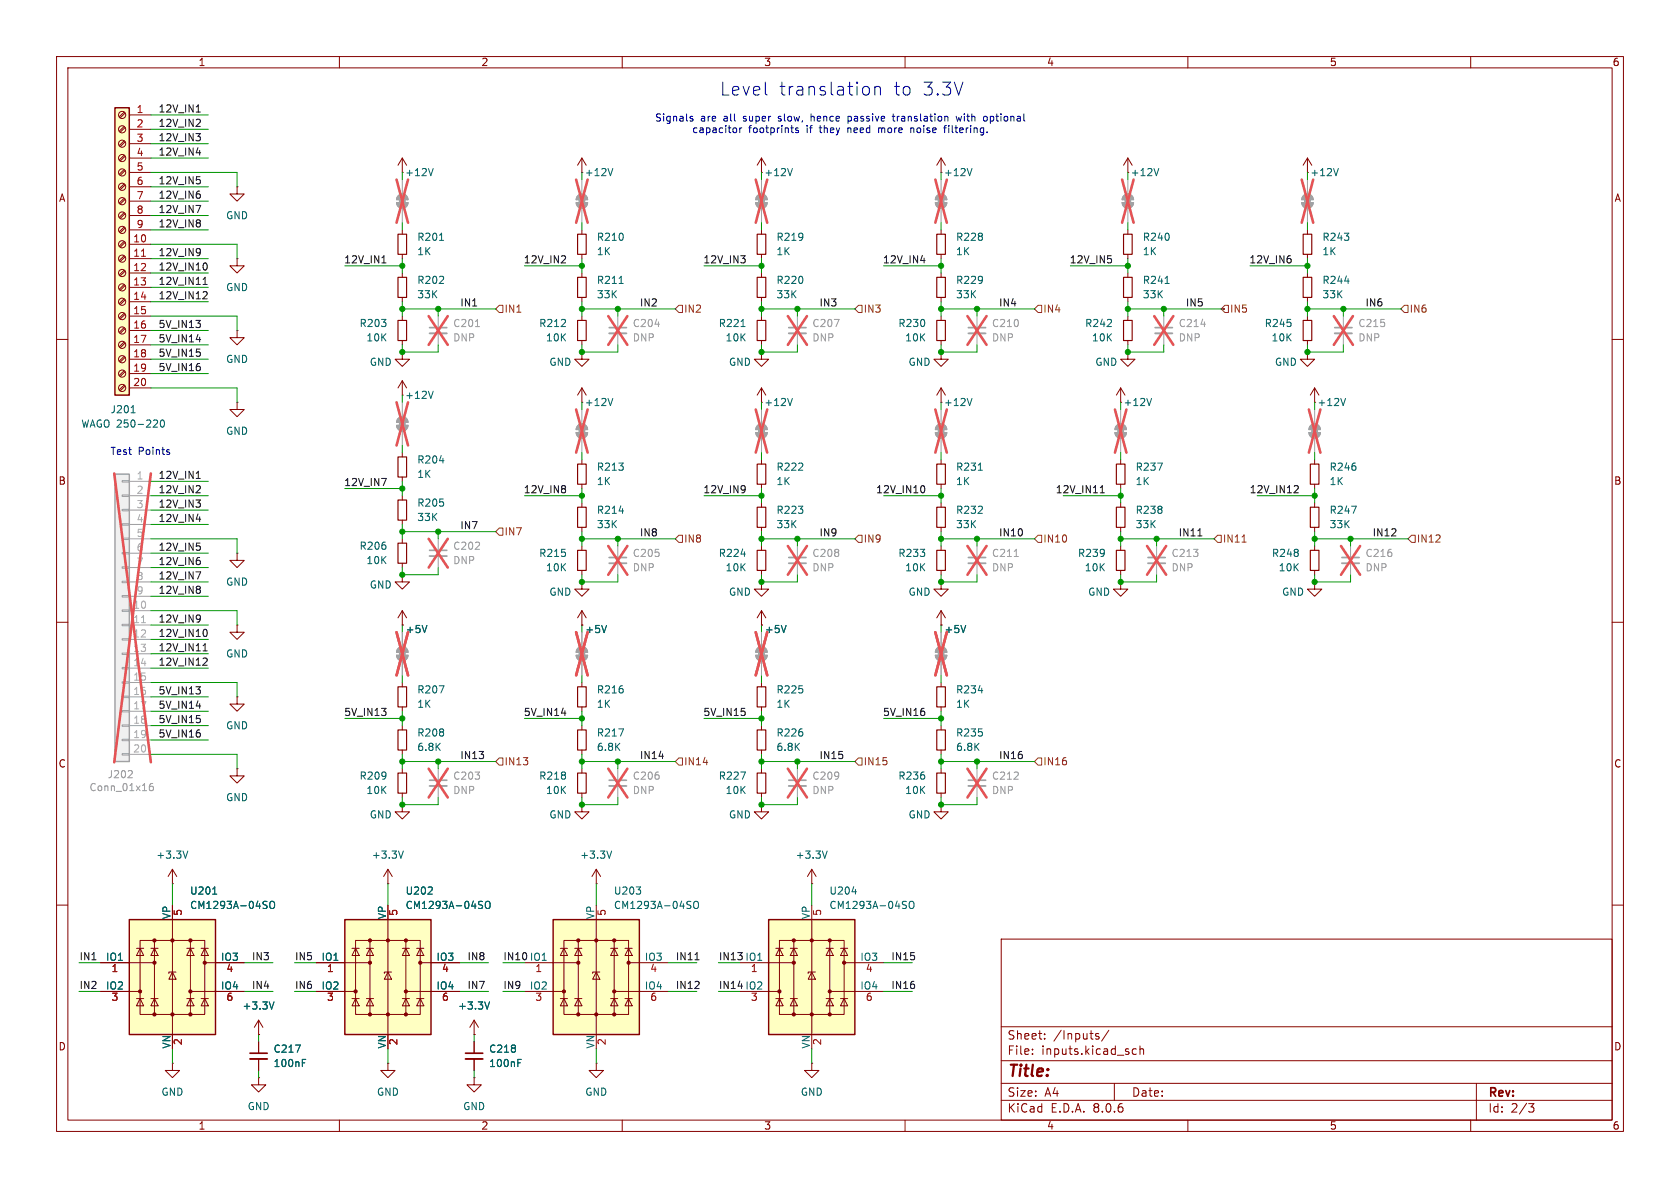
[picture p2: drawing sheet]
<svg xmlns="http://www.w3.org/2000/svg" width="297mm" height="210mm" viewBox="0 0 297 210" stroke-linecap="round" stroke-linejoin="round" font-family="sans-serif">
<defs><g id="words">
<g font-size="3.2" fill="#0000c2">
<text x="127.2" y="17.1">Level</text>
<text x="137.7" y="17.1">translation</text>
<text x="157.9" y="17.1">to</text>
<text x="163" y="17.1">3.3V</text>
</g>
<text font-size="2.8" fill="#840000" x="178" y="190.9">Title:</text>
<g font-size="2.1" fill="#840000">
<text x="178" y="184">Sheet:</text>
<text x="186.2" y="184">/Inputs/</text>
<text x="178" y="186.7">File:</text>
<text x="184.1" y="186.7">inputs.kicad_sch</text>
<text x="178" y="196.9">KiCad</text>
<text x="178" y="194.1">Size:</text>
<text x="184.7" y="194.1">A4</text>
<text x="185.7" y="196.9">E.D.A.</text>
<text x="193.3" y="196.9">8.0.6</text>
<text x="200" y="194.1">Date:</text>
<text x="263" y="194.3">Rev:</text>
<text x="263" y="196.9">Id:</text>
<text x="267.1" y="196.9">2/3</text>
</g>
<g font-size="1.8" fill="#840000">
<text x="35" y="11.9">1</text>
<text x="85" y="11.9">2</text>
<text x="135" y="11.9">3</text>
<text x="185" y="11.9">4</text>
<text x="235" y="11.9">5</text>
<text x="285" y="11.9">6</text>
<text x="10.3" y="35.9">A</text>
<text x="285.3" y="35.9">A</text>
<text x="10.3" y="85.9">B</text>
<text x="285.3" y="85.9">B</text>
<text x="71.6" y="112.1">+5V</text>
<text x="103.4" y="112.1">+5V</text>
<text x="135.1" y="112.1">+5V</text>
<text x="166.9" y="112.1">+5V</text>
<text x="10.3" y="135.9">C</text>
<text x="285.3" y="135.9">C</text>
<text x="10.3" y="185.9">D</text>
<text x="285.3" y="185.9">D</text>
<text x="35" y="199.9">1</text>
<text x="85" y="199.9">2</text>
<text x="135" y="199.9">3</text>
<text x="185" y="199.9">4</text>
<text x="235" y="199.9">5</text>
<text x="285" y="199.9">6</text>
</g>
<g font-size="1.8" fill="#a90000">
<text x="24.1" y="20.1">1</text>
<text x="24.1" y="22.6">2</text>
<text x="24.1" y="25.1">3</text>
<text x="24.1" y="27.7">4</text>
<text x="24.1" y="30.2">5</text>
<text x="24.1" y="32.8">6</text>
<text x="24.1" y="35.3">7</text>
<text x="24.1" y="37.8">8</text>
<text x="24.1" y="40.4">9</text>
<text x="23.5" y="42.9">10</text>
<text x="23.5" y="45.5">11</text>
<text x="23.5" y="48">12</text>
<text x="23.5" y="50.5">13</text>
<text x="23.5" y="53.1">14</text>
<text x="23.5" y="55.6">15</text>
<text x="23.5" y="58.2">16</text>
<text x="23.5" y="60.7">17</text>
<text x="23.5" y="63.2">18</text>
<text x="23.5" y="65.8">19</text>
<text x="23.5" y="68.3">20</text>
<text x="32.5" y="162" transform="rotate(-90 32.5 162)">5</text>
<text x="70.6" y="162" transform="rotate(-90 70.6 162)">5</text>
<text x="107.4" y="162" transform="rotate(-90 107.4 162)">5</text>
<text x="145.5" y="162" transform="rotate(-90 145.5 162)">5</text>
<text x="19.6" y="172.2">1</text>
<text x="39.9" y="172.2">4</text>
<text x="57.7" y="172.2">1</text>
<text x="78" y="172.2">4</text>
<text x="94.5" y="172.2">1</text>
<text x="114.9" y="172.2">4</text>
<text x="132.6" y="172.2">1</text>
<text x="153" y="172.2">4</text>
<text x="19.6" y="177.2">3</text>
<text x="39.9" y="177.2">6</text>
<text x="57.7" y="177.2">3</text>
<text x="78" y="177.2">6</text>
<text x="94.5" y="177.2">3</text>
<text x="114.9" y="177.2">6</text>
<text x="132.6" y="177.2">3</text>
<text x="153" y="177.2">6</text>
<text x="32.5" y="184.9" transform="rotate(-90 32.5 184.9)">2</text>
<text x="70.6" y="184.9" transform="rotate(-90 70.6 184.9)">2</text>
<text x="107.4" y="184.9" transform="rotate(-90 107.4 184.9)">2</text>
<text x="145.5" y="184.9" transform="rotate(-90 145.5 184.9)">2</text>
</g>
<g font-size="1.8" fill="#0f0f0f">
<text x="27.9" y="20">12V_IN1</text>
<text x="27.9" y="22.5">12V_IN2</text>
<text x="27.9" y="27.6">12V_IN4</text>
<text x="27.9" y="25.1">12V_IN3</text>
<text x="27.9" y="35.2">12V_IN6</text>
<text x="27.9" y="32.7">12V_IN5</text>
<text x="27.9" y="40.3">12V_IN8</text>
<text x="27.9" y="37.8">12V_IN7</text>
<text x="27.9" y="47.9">12V_IN10</text>
<text x="27.9" y="45.4">12V_IN9</text>
<text x="60.8" y="46.6">12V_IN1</text>
<text x="92.5" y="46.6">12V_IN2</text>
<text x="124.3" y="46.6">12V_IN3</text>
<text x="156" y="46.6">12V_IN4</text>
<text x="189" y="46.6">12V_IN5</text>
<text x="220.8" y="46.6">12V_IN6</text>
<text x="27.9" y="50.5">12V_IN11</text>
<text x="27.9" y="53">12V_IN12</text>
<text x="27.9" y="58.1">5V_IN13</text>
<text x="81.3" y="54.3">IN1</text>
<text x="113" y="54.3">IN2</text>
<text x="144.8" y="54.3">IN3</text>
<text x="176.5" y="54.3">IN4</text>
<text x="209.5" y="54.3">IN5</text>
<text x="241.3" y="54.3">IN6</text>
<text x="27.9" y="60.6">5V_IN14</text>
<text x="27.9" y="65.7">5V_IN16</text>
<text x="27.9" y="63.2">5V_IN15</text>
<text x="27.9" y="89.8">12V_IN3</text>
<text x="27.9" y="84.7">12V_IN1</text>
<text x="27.9" y="87.3">12V_IN2</text>
<text x="60.8" y="86">12V_IN7</text>
<text x="92.5" y="87.3">12V_IN8</text>
<text x="124.3" y="87.3">12V_IN9</text>
<text x="154.8" y="87.3">12V_IN10</text>
<text x="186.5" y="87.3">12V_IN11</text>
<text x="220.8" y="87.3">12V_IN12</text>
<text x="27.9" y="92.4">12V_IN4</text>
<text x="81.3" y="93.6">IN7</text>
<text x="113" y="94.9">IN8</text>
<text x="144.8" y="94.9">IN9</text>
<text x="176.5" y="94.9">IN10</text>
<text x="208.3" y="94.9">IN11</text>
<text x="242.6" y="94.9">IN12</text>
<text x="27.9" y="97.4">12V_IN5</text>
<text x="27.9" y="100">12V_IN6</text>
<text x="27.9" y="105.1">12V_IN8</text>
<text x="27.9" y="102.5">12V_IN7</text>
<text x="27.9" y="110.1">12V_IN9</text>
<text x="27.9" y="112.7">12V_IN10</text>
<text x="27.9" y="117.8">12V_IN12</text>
<text x="27.9" y="115.2">12V_IN11</text>
<text x="27.9" y="125.4">5V_IN14</text>
<text x="27.9" y="122.8">5V_IN13</text>
<text x="27.9" y="130.5">5V_IN16</text>
<text x="27.9" y="127.9">5V_IN15</text>
<text x="60.8" y="126.7">5V_IN13</text>
<text x="92.5" y="126.7">5V_IN14</text>
<text x="124.3" y="126.7">5V_IN15</text>
<text x="156" y="126.7">5V_IN16</text>
<text x="81.3" y="134.3">IN13</text>
<text x="113" y="134.3">IN14</text>
<text x="144.8" y="134.3">IN15</text>
<text x="176.5" y="134.3">IN16</text>
<text x="14" y="169.8">IN1</text>
<text x="44.4" y="169.8">IN3</text>
<text x="52.1" y="169.8">IN5</text>
<text x="82.5" y="169.8">IN8</text>
<text x="88.9" y="169.8">IN10 IO1</text>
<text x="119.4" y="169.8">IN11</text>
<text x="127" y="169.8">IN13 IO1</text>
<text x="157.5" y="169.8">IN15</text>
<text x="14" y="174.9">IN2</text>
<text x="44.4" y="174.9">IN4</text>
<text x="52.1" y="174.9">IN6</text>
<text x="82.5" y="174.9">IN7</text>
<text x="88.9" y="174.9">IN9</text>
<text x="119.4" y="174.9">IN12</text>
<text x="127" y="174.9">IN14 IO2</text>
<text x="157.5" y="174.9">IN16</text>
</g>
<g font-size="1.8" fill="#0000c2">
<text x="115.7" y="21.7">Signals</text>
<text x="122.3" y="23.7">capacitor</text>
<text x="123.8" y="21.7">are</text>
<text x="128" y="21.7">all</text>
<text x="131.7" y="21.7">super</text>
<text x="132.3" y="23.7">footprints</text>
<text x="138.1" y="21.7">slow,</text>
<text x="142.7" y="23.7">if</text>
<text x="144" y="21.7">hence</text>
<text x="145.2" y="23.7">they</text>
<text x="150.3" y="23.7">need</text>
<text x="150.7" y="21.7">passive</text>
<text x="155.9" y="23.7">more</text>
<text x="158.9" y="21.7">translation</text>
<text x="161.8" y="23.7">noise</text>
<text x="168" y="23.7">filtering.</text>
<text x="170.4" y="21.7">with</text>
<text x="175.4" y="21.7">optional</text>
<text x="19.4" y="80.6">Test</text>
<text x="24.4" y="80.6">Points</text>
</g>
<g font-size="1.8" fill="#009600">
<text x="71.5" y="31.3">+12V</text>
<text x="103.3" y="31.3">+12V</text>
<text x="135" y="31.3">+12V</text>
<text x="166.8" y="31.3">+12V</text>
<text x="199.8" y="31.3">+12V</text>
<text x="231.5" y="31.3">+12V</text>
<text x="71.5" y="70.7">+12V</text>
<text x="103.3" y="72">+12V</text>
<text x="135" y="72">+12V</text>
<text x="166.8" y="72">+12V</text>
<text x="198.5" y="72">+12V</text>
<text x="232.8" y="72">+12V</text>
</g>
<g font-size="1.8" fill="#006464">
<text x="39.9" y="39">GND</text>
<text x="73.7" y="42.8">R201</text>
<text x="73.7" y="45.3">1K</text>
<text x="105.4" y="42.8">R210</text>
<text x="105.4" y="45.3">1K</text>
<text x="137.2" y="42.8">R219</text>
<text x="137.2" y="45.3">1K</text>
<text x="168.9" y="42.8">R228</text>
<text x="168.9" y="45.3">1K</text>
<text x="201.9" y="42.8">R240</text>
<text x="201.9" y="45.3">1K</text>
<text x="233.7" y="42.8">R243</text>
<text x="233.7" y="45.3">1K</text>
<text x="39.9" y="51.7">GND</text>
<text x="73.7" y="50.4">R202</text>
<text x="73.7" y="52.9">33K</text>
<text x="105.4" y="50.4">R211</text>
<text x="105.4" y="52.9">33K</text>
<text x="137.2" y="50.4">R220</text>
<text x="137.2" y="52.9">33K</text>
<text x="168.9" y="50.4">R229</text>
<text x="168.9" y="52.9">33K</text>
<text x="201.9" y="50.4">R241</text>
<text x="201.9" y="52.9">33K</text>
<text x="233.7" y="50.4">R244</text>
<text x="233.7" y="52.9">33K</text>
<text x="63.5" y="58">R203</text>
<text x="95.2" y="58">R212</text>
<text x="127" y="58">R221</text>
<text x="158.7" y="58">R230</text>
<text x="191.7" y="58">R242</text>
<text x="223.5" y="58">R245</text>
<text x="39.9" y="64.4">GND</text>
<text x="64.7" y="60.6">10K</text>
<text x="65.3" y="64.9">GND</text>
<text x="96.4" y="60.6">10K</text>
<text x="97" y="64.9">GND</text>
<text x="128.2" y="60.6">10K</text>
<text x="128.8" y="64.9">GND</text>
<text x="159.9" y="60.6">10K</text>
<text x="160.5" y="64.9">GND</text>
<text x="192.9" y="60.6">10K</text>
<text x="193.5" y="64.9">GND</text>
<text x="224.7" y="60.6">10K</text>
<text x="225.3" y="64.9">GND</text>
<text x="14.3" y="75.8">WAGO 250-220</text>
<text x="19.4" y="73.3">J201</text>
<text x="39.9" y="77.1">GND</text>
<text x="73.7" y="82.1">R204</text>
<text x="105.4" y="83.4">R213</text>
<text x="137.2" y="83.4">R222</text>
<text x="168.9" y="83.4">R231</text>
<text x="200.7" y="83.4">R237</text>
<text x="235" y="83.4">R246</text>
<text x="73.7" y="84.7">1K</text>
<text x="73.7" y="89.8">R205</text>
<text x="105.4" y="86">1K</text>
<text x="137.2" y="86">1K</text>
<text x="168.9" y="86">1K</text>
<text x="200.7" y="86">1K</text>
<text x="235" y="86">1K</text>
<text x="73.7" y="92.3">33K</text>
<text x="105.4" y="91">R214</text>
<text x="105.4" y="93.6">33K</text>
<text x="137.2" y="91">R223</text>
<text x="137.2" y="93.6">33K</text>
<text x="168.9" y="91">R232</text>
<text x="168.9" y="93.6">33K</text>
<text x="200.7" y="91">R238</text>
<text x="200.7" y="93.6">33K</text>
<text x="235" y="91">R247</text>
<text x="235" y="93.6">33K</text>
<text x="63.5" y="97.4">R206</text>
<text x="64.7" y="99.9">10K</text>
<text x="95.2" y="98.7">R215</text>
<text x="96.4" y="101.2">10K</text>
<text x="127" y="98.7">R224</text>
<text x="128.2" y="101.2">10K</text>
<text x="158.7" y="98.7">R233</text>
<text x="159.9" y="101.2">10K</text>
<text x="190.5" y="98.7">R239</text>
<text x="191.7" y="101.2">10K</text>
<text x="224.8" y="98.7">R248</text>
<text x="226" y="101.2">10K</text>
<text x="39.9" y="103.7">GND</text>
<text x="65.3" y="104.2">GND</text>
<text x="97" y="105.5">GND</text>
<text x="128.8" y="105.5">GND</text>
<text x="160.5" y="105.5">GND</text>
<text x="192.3" y="105.5">GND</text>
<text x="226.6" y="105.5">GND</text>
<text x="39.9" y="116.4">GND</text>
<text x="73.7" y="122.8">R207</text>
<text x="73.7" y="125.3">1K</text>
<text x="105.4" y="122.8">R216</text>
<text x="105.4" y="125.3">1K</text>
<text x="137.2" y="122.8">R225</text>
<text x="137.2" y="125.3">1K</text>
<text x="168.9" y="122.8">R234</text>
<text x="168.9" y="125.3">1K</text>
<text x="39.9" y="129.1">GND</text>
<text x="73.7" y="130.4">R208</text>
<text x="105.4" y="130.4">R217</text>
<text x="137.2" y="130.4">R226</text>
<text x="168.9" y="130.4">R235</text>
<text x="73.7" y="132.9">6.8K</text>
<text x="105.4" y="132.9">6.8K</text>
<text x="137.2" y="132.9">6.8K</text>
<text x="168.9" y="132.9">6.8K</text>
<text x="39.9" y="141.8">GND</text>
<text x="63.5" y="138">R209</text>
<text x="64.7" y="140.6">10K</text>
<text x="95.2" y="138">R218</text>
<text x="96.4" y="140.6">10K</text>
<text x="127" y="138">R227</text>
<text x="128.2" y="140.6">10K</text>
<text x="158.7" y="138">R236</text>
<text x="159.9" y="140.6">10K</text>
<text x="65.3" y="144.9">GND</text>
<text x="97" y="144.9">GND</text>
<text x="128.8" y="144.9">GND</text>
<text x="160.5" y="144.9">GND</text>
<text x="27.5" y="152">+3.3V</text>
<text x="65.6" y="152">+3.3V</text>
<text x="102.5" y="152">+3.3V</text>
<text x="140.6" y="152">+3.3V</text>
<text x="33.5" y="158.3">U201</text>
<text x="33.5" y="160.9">CM1293A-04SO</text>
<text x="71.6" y="158.3">U202</text>
<text x="71.6" y="160.9">CM1293A-04SO</text>
<text x="108.4" y="158.3">U203</text>
<text x="108.4" y="160.9">CM1293A-04SO</text>
<text x="146.5" y="158.3">U204</text>
<text x="146.5" y="160.9">CM1293A-04SO</text>
<text x="30.2" y="162.6" transform="rotate(-90 30.2 162.6)">VP</text>
<text x="68.3" y="162.6" transform="rotate(-90 68.3 162.6)">VP</text>
<text x="105.2" y="162.6" transform="rotate(-90 105.2 162.6)">VP</text>
<text x="143.3" y="162.6" transform="rotate(-90 143.3 162.6)">VP</text>
<text x="18.6" y="169.9">IO1</text>
<text x="39" y="169.9">IO3</text>
<text x="56.7" y="169.9">IO1</text>
<text x="77.1" y="169.9">IO3</text>
<text x="113.9" y="169.9">IO3</text>
<text x="152" y="169.9">IO3</text>
<text x="18.6" y="175">IO2</text>
<text x="39" y="175">IO4</text>
<text x="42.8" y="178.7">+3.3V</text>
<text x="56.7" y="175">IO2</text>
<text x="77.1" y="175">IO4</text>
<text x="80.9" y="178.7">+3.3V</text>
<text x="93.6" y="175">IO2</text>
<text x="113.9" y="175">IO4</text>
<text x="152" y="175">IO4</text>
<text x="30.2" y="185.5" transform="rotate(-90 30.2 185.5)">VN</text>
<text x="68.3" y="185.5" transform="rotate(-90 68.3 185.5)">VN</text>
<text x="105.2" y="185.5" transform="rotate(-90 105.2 185.5)">VN</text>
<text x="143.3" y="185.5" transform="rotate(-90 143.3 185.5)">VN</text>
<text x="48.3" y="186.3">C217</text>
<text x="48.3" y="188.8">100nF</text>
<text x="86.4" y="186.3">C218</text>
<text x="86.4" y="188.8">100nF</text>
<text x="28.4" y="193.9">GND</text>
<text x="43.7" y="196.4">GND</text>
<text x="66.5" y="193.9">GND</text>
<text x="81.8" y="196.4">GND</text>
<text x="103.4" y="193.9">GND</text>
<text x="141.5" y="193.9">GND</text>
</g>
<g font-size="1.8" fill="#989898">
<text x="80" y="58">C201</text>
<text x="111.8" y="58">C204</text>
<text x="143.5" y="58">C207</text>
<text x="175.3" y="58">C210</text>
<text x="208.3" y="58">C214</text>
<text x="240" y="58">C215</text>
<text x="80" y="60.6">DNP</text>
<text x="111.8" y="60.6">DNP</text>
<text x="143.5" y="60.6">DNP</text>
<text x="175.3" y="60.6">DNP</text>
<text x="208.3" y="60.6">DNP</text>
<text x="240" y="60.6">DNP</text>
<text x="80" y="97.4">C202</text>
<text x="80" y="99.9">DNP</text>
<text x="111.8" y="98.7">C205</text>
<text x="111.8" y="101.2">DNP</text>
<text x="143.5" y="98.7">C208</text>
<text x="143.5" y="101.2">DNP</text>
<text x="175.3" y="98.7">C211</text>
<text x="175.3" y="101.2">DNP</text>
<text x="207" y="98.7">C213</text>
<text x="207" y="101.2">DNP</text>
<text x="241.3" y="98.7">C216</text>
<text x="241.3" y="101.2">DNP</text>
<text x="18.9" y="137.8">J202</text>
<text x="15.7" y="140.1">Conn_01x16</text>
<text x="80" y="138">C203</text>
<text x="80" y="140.6">DNP</text>
<text x="111.8" y="138">C206</text>
<text x="111.8" y="140.6">DNP</text>
<text x="143.5" y="138">C209</text>
<text x="143.5" y="140.6">DNP</text>
<text x="175.3" y="138">C212</text>
<text x="175.3" y="140.6">DNP</text>
</g>
<g font-size="1.8" fill="#725600">
<text x="89.1" y="55.5">IN1</text>
<text x="120.8" y="55.5">IN2</text>
<text x="152.6" y="55.5">IN3</text>
<text x="184.3" y="55.5">IN4</text>
<text x="217.4" y="55.5">IN5</text>
<text x="249.1" y="55.5">IN6</text>
<text x="89.1" y="94.8">IN7</text>
<text x="120.8" y="96.1">IN8</text>
<text x="152.6" y="96.1">IN9</text>
<text x="184.3" y="96.1">IN10</text>
<text x="216.1" y="96.1">IN11</text>
<text x="250.4" y="96.1">IN12</text>
<text x="89.1" y="135.5">IN13</text>
<text x="120.8" y="135.5">IN14</text>
<text x="152.6" y="135.5">IN15</text>
<text x="184.3" y="135.5">IN16</text>
</g>
<g font-size="1.8" fill="#aaa">
<text x="24.1" y="84.8">1</text>
<text x="24.1" y="87.4">2</text>
<text x="24.1" y="89.9">3</text>
<text x="24.1" y="92.5">4</text>
<text x="24.1" y="95">5</text>
<text x="24.1" y="97.5">6</text>
<text x="24.1" y="100.1">7</text>
<text x="23.5" y="107.7">10</text>
<text x="24.1" y="102.6">8</text>
<text x="24.1" y="105.2">9</text>
<text x="23.5" y="110.2">11</text>
<text x="23.5" y="112.8">12</text>
<text x="23.5" y="115.3">13</text>
<text x="23.5" y="117.9">14</text>
<text x="23.5" y="120.4">15</text>
<text x="23.5" y="122.9">16</text>
<text x="23.5" y="125.5">17</text>
<text x="23.5" y="128">18</text>
<text x="23.5" y="130.6">19</text>
<text x="23.5" y="133.1">20</text>
</g>
</g></defs>
<g fill="none" stroke="#840000" stroke-width=".18">
<path d="M10 10h277v190h-277zM12 12h273v186h-273zM60 10v2M110 10v2M160 10v2M210 10v2M260 10v2M166.4 27.9v2.6M166.4 27.9l-.8 1.3M166.4 27.9l.7 1.3M199.4 27.9v2.6M199.4 27.9l-.8 1.3"/>
<path d="M199.4 27.9l.8 1.3M231.1 27.9v2.6M231.1 27.9l-.7 1.3M231.1 27.9l.8 1.3M10 60h2M166.4 40.6v.8M166.4 45v.7M166.4 55.9v.7M199.4 40.6v.8M199.4 45v.7M199.4 48.3v.7M199.4 52.6v.7"/>
<path d="M199.4 55.9v.7M231.1 40.6v.8M231.1 45v.7M231.1 48.3v.7M231.1 52.6v.7M231.1 55.9v.7M285 60h2M166.4 60.2v.8M199.4 62.2v1.3h1.3l-1.3 1.3-1.3-1.3h1.3M199.4 62.2h.1M199.4 60.2v.8M231.1 62.2v1.3h1.3l-1.3 1.3-1.2-1.3h1.2"/>
<path d="M231.1 62.2h.1M231.1 60.2v.8M232.4 68.6v2.5M232.4 68.6l-.8 1.3M232.4 68.6l.8 1.3M232.4 81.3v.7M232.4 85.6v.8M232.4 88.9v.8M232.4 93.2v.8M232.4 96.5v.8M10 110h2M166.4 108v2.5"/>
<path d="M166.4 108l-.8 1.2M166.4 108l.7 1.2M232.4 102.9v1.2h1.3l-1.3 1.3-1.3-1.3h1.3M232.4 102.9h.1M232.4 100.8v.8M285 110h2M71.1 135.9v.8M166.4 120.7v.7M166.4 125v.7M166.4 128.3v.7M166.4 132.6v.8M166.4 135.9v.8"/>
<path d="M10 160h2M71.1 140.2v.8M102.9 142.2v1.3h1.2l-1.2 1.3-1.3-1.3h1.3M102.9 142.2h.1M166.4 140.2v.8M285 160h2M177 166h108v32h-108zM60 198v2M110 198v2M160 198v2M177 194.5h108M177 191.5h108"/>
<path d="M177 187.5h108M177 181.5h108M182.5 186.3v.1M182.5 185.5v.1M184.7 183.6v.1M184.7 182.8v.1M193.7 183.1l.5 .2 .1 .1-.1 .2-.4 .1M193.7 182.8h.5M196 182.1l-1.3 2M197 191.5v3M200.9 185.5l-.4-.1-.3 .3v.4l.1 .2h.6M201.5 185.5l.2-.1 .4 .1 .1 .9"/>
<path d="M201.5 184.9v1.5M210 198v2M260 198v2M261 191.5v6.5M270.2 195.1h1l-.5 .6 .4 .1 .1 .5-.3 .3h-.4"/>
</g>
<g fill="none" stroke="#840000" stroke-width=".2">
<path d="M165.6 56.6h1.5v3.6h-1.5zM165.6 41.4h1.5v3.6h-1.5zM198.6 56.6h1.6v3.6h-1.6zM198.6 41.4h1.6v3.6h-1.6zM198.6 49h1.6v3.6h-1.6zM230.4 49h1.5v3.6h-1.5zM230.4 56.6h1.5v3.6h-1.5zM230.4 41.4h1.5v3.6h-1.5zM231.6 89.7h1.6v3.5h-1.6zM231.6 82h1.6v3.6h-1.6zM231.6 97.3h1.6v3.5h-1.6zM70.4 136.7h1.5v3.5h-1.5z"/>
<path d="M165.6 136.7h1.5v3.5h-1.5zM165.6 129h1.5v3.6h-1.5zM165.6 121.4h1.5v3.6h-1.5z"/>
</g>
<path d="M171.8 29.8l-.4 1.3M204.9 29.8l-.5 1.3M236.6 29.8l-.4 1.3M206 50.1h.7M237.7 49.7h.8M237.9 70.4l-.4 1.3M238.9 89.5h.9l-.6 1.2M170.7 110.6l-.4 1.2M173 122.1h.7" fill="none" stroke="#006464" stroke-width=".18"/>
<path d="M139.4 58.9h3.1M171.2 58.9h3M204.2 58.9h3.1M236 58.9h3M202.9 99.6h3.1M237.2 99.6h3.1M139.4 138.9h3.1M171.2 138.9h3" fill="none" stroke="#a1a1a1" stroke-width=".33"/>
<path d="M139.4 57.9h3.1M171.2 57.9h3M204.2 57.9h3.1M236 57.9h3M202.9 98.6h3.1M237.2 98.6h3.1M139.4 137.9h3.1M171.2 137.9h3" fill="none" stroke="#a1a1a1" stroke-width=".3"/>
<g fill="none" stroke="#a1a1a1" stroke-width=".18">
<path d="M165.4 35.8h2a1.02 1.02 0 0 1-1 1 1.02 1.02 0 0 1-1-1zM165.6 34.6a1.02 1.02 0 0 1 1.2-.2 1.02 1.02 0 0 1 .6 .9h-2zM166.4 31.8v2.5M166.4 36.8v2.6M198.4 35.8h2a1.02 1.02 0 0 1-1 1 1.02 1.02 0 0 1-1-1zM198.7 34.6a1.02 1.02 0 0 1 1.1-.2 1.02 1.02 0 0 1 .6 .9h-2zM199.4 31.8v2.5M199.4 36.8v2.6M230.1 35.8h2.1a1.02 1.02 0 0 1-1.1 1 1.02 1.02 0 0 1-1-1zM230.4 34.6a1.02 1.02 0 0 1 1.1-.2 1.02 1.02 0 0 1 .7 .9h-2.1zM231.1 31.8v2.5M231.1 36.8v2.6"/>
<path d="M141 55.9v2M141 58.9v2.1M172.7 55.9v2M172.7 58.9v2.1M205.7 55.9v2M205.7 58.9v2.1M237.5 55.9v2M237.5 58.9v2.1M231.4 76.5h2a1.02 1.02 0 0 1-1 1 1.02 1.02 0 0 1-1-1zM231.7 75.2a1.02 1.02 0 0 1 1.1-.2 1.02 1.02 0 0 1 .6 .9h-2zM232.4 72.4v2.5M232.4 77.5v2.5"/>
<path d="M204.5 96.5v2.1M204.5 99.6v2M238.8 96.5v2.1M238.8 99.6v2M165.4 115.8h2a1.02 1.02 0 0 1-1 1 1.02 1.02 0 0 1-1-1zM165.6 114.6a1.02 1.02 0 0 1 1.2-.2 1.02 1.02 0 0 1 .6 .9h-2zM166.4 111.8v2.5M166.4 116.8v2.6M141 135.9v2M141 138.9v2.1M172.7 135.9v2M172.7 138.9v2.1"/>
</g>
<path d="M147.5 56.5h.8l-.5 1.2M212.3 57.3h.8" fill="none" stroke="#989898" stroke-width=".18"/>
<g fill="none" stroke="#e65255" stroke-width=".46">
<path d="M165.4 31.8l2 7.6M167.4 31.8l-2 7.6M198.4 31.8l2 7.6M200.4 31.8l-2 7.6M230.1 31.8l2.1 7.6M232.2 31.8l-2.1 7.6M139.3 55.9l3.4 5.1M142.7 55.9l-3.4 5.1M171 55.9l3.4 5.1M174.4 55.9l-3.4 5.1M204.1 55.9l3.3 5.1M207.4 55.9l-3.3 5.1"/>
<path d="M235.8 55.9l3.4 5.1M239.2 55.9l-3.4 5.1M231.4 72.4l2 7.6M233.4 72.4l-2 7.6M202.8 96.5l3.4 5.1M206.2 96.5l-3.4 5.1M237.1 96.5l3.3 5.1M240.4 96.5l-3.3 5.1M165.4 111.8l2 7.6M167.4 111.8l-2 7.6M139.3 135.9l3.4 5.1M142.7 135.9l-3.4 5.1"/>
<path d="M171 135.9l3.4 5.1M174.4 135.9l-3.4 5.1"/>
</g>
<g fill="#a1a1a1" stroke="#a1a1a1" stroke-width=".18">
<path d="M230.6 35.1h1v1h-1z"/>
<path d="M230.1 35.8h2.1a1.02 1.02 0 0 1-1.1 1 1.02 1.02 0 0 1-1-1z"/>
<path d="M230.4 34.6a1.02 1.02 0 0 1 1.1-.2 1.02 1.02 0 0 1 .7 .9h-2.1z"/>
<path d="M198.9 35.1h1v1h-1z"/>
<path d="M198.4 35.8h2a1.02 1.02 0 0 1-1 1 1.02 1.02 0 0 1-1-1z"/>
<path d="M198.7 34.6a1.02 1.02 0 0 1 1.1-.2 1.02 1.02 0 0 1 .6 .9h-2z"/>
<path d="M165.9 35.1h1v1h-1z"/>
<path d="M165.4 35.8h2a1.02 1.02 0 0 1-1 1 1.02 1.02 0 0 1-1-1z"/>
<path d="M165.6 34.6a1.02 1.02 0 0 1 1.2-.2 1.02 1.02 0 0 1 .6 .9h-2z"/>
<path d="M231.9 75.7h1v1h-1z"/>
<path d="M231.4 76.5h2a1.02 1.02 0 0 1-1 1 1.02 1.02 0 0 1-1-1z"/>
<path d="M231.7 75.2a1.02 1.02 0 0 1 1.1-.2 1.02 1.02 0 0 1 .6 .9h-2z"/>
<path d="M165.9 115.1h1v1h-1z"/>
<path d="M165.4 115.8h2a1.02 1.02 0 0 1-1 1 1.02 1.02 0 0 1-1-1z"/>
<path d="M165.6 114.6a1.02 1.02 0 0 1 1.2-.2 1.02 1.02 0 0 1 .6 .9h-2z"/>
</g>
<path d="M20.3 83.8h2.6v50.8h-2.6z" fill="#f0f0f0"/>
<g fill="none" stroke="#a1a1a1" stroke-width=".18">
<path d="M21.6 97.7h1.3v.2h-1.3zM21.6 95.1h1.3v.3h-1.3zM21.6 92.6h1.3v.2h-1.3zM21.6 90h1.3v.3h-1.3zM21.6 87.5h1.3v.3h-1.3zM21.6 85h1.3v.2h-1.3zM22.9 85.1h3.8M22.9 87.6h3.8M22.9 90.2h3.8M22.9 92.7h3.8M22.9 95.3h3.8M22.9 97.8h3.8"/>
<path d="M21.6 118h1.3v.2h-1.3zM21.6 115.4h1.3v.3h-1.3zM21.6 112.9h1.3v.3h-1.3zM21.6 110.4h1.3v.2h-1.3zM21.6 107.8h1.3v.3h-1.3zM21.6 105.3h1.3v.2h-1.3zM21.6 102.7h1.3v.3h-1.3zM21.6 100.2h1.3v.3h-1.3zM22.9 108h3.8M22.9 110.5h3.8M22.9 113h3.8M22.9 115.6h3.8"/>
<path d="M22.9 118.1h3.8M22.9 100.3h3.8M22.9 102.9h3.8M22.9 105.4h3.8M21.6 133.2h1.3v.3h-1.3zM21.6 130.7h1.3v.2h-1.3zM21.6 128.1h1.3v.3h-1.3zM21.6 125.6h1.3v.3h-1.3zM21.6 123.1h1.3v.2h-1.3zM21.6 120.5h1.3v.3h-1.3zM22.9 120.7h3.8M22.9 123.2h3.8"/>
<path d="M22.9 125.7h3.8M22.9 128.3h3.8M22.9 130.8h3.8M22.9 133.4h3.8"/>
</g>
<path d="M20.3 83.8h2.6v50.8h-2.6z" fill="none" stroke="#a1a1a1" stroke-width=".25"/>
<path d="M25 110.1h.7" fill="none" stroke="#aaa" stroke-width=".18"/>
<path d="M23.3 136.3l.1 .2-.1 .3-.7 .7h.8M27 138.5l-.4 .1a.86 .86 0 0 0 0 1.2l.5-.1v-.5l-.2-.2h-.4l-.1 .2" fill="none" stroke="#989898" stroke-width=".18"/>
<path d="M20.2 83.7l6.5 51M26.7 83.7l-6.5 51" fill="none" stroke="#e65255" stroke-width=".46"/>
<path d="M41.9 110.5v1.3h1.3l-1.3 1.2-1.3-1.2h1.3M41.9 110.5h.1M41.9 123.2v1.3h1.3l-1.3 1.2-1.3-1.2h1.3M41.9 123.2h.1" fill="none" stroke="#840000" stroke-width=".18"/>
<path d="M61 162.6h15.2v20.3h-15.2z" fill="#ffffc2"/>
<g fill="none" stroke="#840000" stroke-width=".18">
<path d="M68.6 156.2h.1M68.6 153.7v2.5M68.6 153.7l-.8 1.2M68.6 153.7l.7 1.2M71.1 142.2v1.3h1.3l-1.3 1.3-1.3-1.3h1.3M71.1 142.2h.1M105.4 156.2h.1M105.4 153.7l-.8 1.2M105.4 153.7v2.5M105.4 153.7l.8 1.2M55.9 170.2h9.5M55.9 175.3h7"/>
<path d="M62.2 176.5h1.3M62.2 167.6h1.3M62.9 166.2h11.4v13.1h-11.4zM62.9 176.5l.6 1.3h-1.3zM62.9 167.6l.6 1.3h-1.3zM64.8 176.5h1.2M64.8 167.6h1.2M65.4 176.5l.6 1.3h-1.2zM65.4 167.6l.6 1.3h-1.2zM65.4 166.2v13.1M68.6 171.8l.6 1.3h-1.3zM68.6 162.6v20.3"/>
<path d="M69.2 171.8h-1.3v.3M71.1 176.5h1.3M71.1 167.6h1.3M71.8 176.5l.6 1.3h-1.3zM71.8 167.6l.6 1.3h-1.3zM71.8 166.2v13.1M71.8 175.3h9.5M73.7 176.5h1.2M73.7 167.6h1.2M74.3 176.5l.6 1.3h-1.2zM74.3 167.6l.6 1.3h-1.2zM74.3 170.2h7"/>
<path d="M68.6 188v1.2h1.2l-1.2 1.3-1.3-1.3h1.3M68.6 188h.1M83.8 182.9h.1M83.8 190.5v1.3h1.3l-1.3 1.2-1.3-1.2h1.3M83.8 190.5h.1M83.8 180.3l-.7 1.3M83.8 180.3v2.6M83.8 180.3l.8 1.3"/>
</g>
<path d="M61 162.6h15.2v20.3h-15.2z" fill="none" stroke="#840000" stroke-width=".25"/>
<g fill="#840000" stroke="#840000" stroke-width=".18">
<circle cx="62.9" cy="175.3" r=".28"/>
<circle cx="65.4" cy="179.3" r=".28"/>
<circle cx="65.4" cy="170.2" r=".28"/>
<circle cx="65.4" cy="166.2" r=".28"/>
<circle cx="68.6" cy="179.3" r=".28"/>
<circle cx="68.6" cy="166.2" r=".28"/>
<circle cx="71.8" cy="179.3" r=".28"/>
<circle cx="71.8" cy="175.3" r=".28"/>
<circle cx="71.8" cy="166.2" r=".28"/>
<circle cx="74.3" cy="170.2" r=".28"/>
</g>
<path d="M71.3 150.4l-.4 1.3M75.6 158.1h.8M76.4 156.9v.4M84.8 159.3l.5 .1M85.1 160l.2 .2-.2 .4M85.9 159.5l.2-.2a.43 .43 0 0 1 .5 .5v.4a.42 .42 0 0 1-.4 .4 .42 .42 0 0 1-.4-.4zM108.1 150.4l-.4 1.3M86.5 177.1l-.4 1.3" fill="none" stroke="#006464" stroke-width=".18"/>
<path d="M171.2 99.6h3" fill="none" stroke="#a1a1a1" stroke-width=".33"/>
<path d="M171.2 98.6h3" fill="none" stroke="#a1a1a1" stroke-width=".3"/>
<path d="M172.7 96.5v2.1M172.7 99.6v2" fill="none" stroke="#a1a1a1" stroke-width=".18"/>
<path d="M179.3 98.4h.7" fill="none" stroke="#989898" stroke-width=".18"/>
<path d="M171 96.5l3.4 5.1M174.4 96.5l-3.4 5.1" fill="none" stroke="#e65255" stroke-width=".46"/>
<path d="M97.8 162.6h15.2v20.3h-15.2z" fill="#ffffc2"/>
<g fill="none" stroke="#840000" stroke-width=".18">
<path d="M41.9 33v1.3h1.3l-1.3 1.3-1.3-1.3h1.3M41.9 33h.1M41.9 45.7v1.3h1.3l-1.3 1.3-1.3-1.3h1.3M41.9 45.7h.1M102.9 40.6v.8M102.9 45v.7M134.6 55.9v.7M134.6 62.2v1.3h1.3l-1.3 1.3-1.3-1.3h1.3M134.6 62.2h.1M134.6 68.6l-.7 1.3M134.6 60.2v.8M134.6 68.6v2.5"/>
<path d="M134.6 68.6l.8 1.3M166.4 62.2v1.3h1.2l-1.2 1.3-1.3-1.3h1.3M166.4 62.2h.1M166.4 68.6v2.5M166.4 68.6l-.8 1.3M166.4 68.6l.7 1.3M102.9 81.3v.7M102.9 85.6v.8M102.9 88.9v.8M102.9 93.2v.8M134.6 81.3v.7M134.6 85.6v.8"/>
<path d="M134.6 88.9v.8M134.6 93.2v.8M134.6 96.5v.8M166.4 96.5v.8M134.6 102.9v1.2h1.3l-1.3 1.3-1.3-1.3h1.3M134.6 102.9h.1M134.6 100.8v.8M166.4 100.8v.8M92.7 170.2h9.5M92.7 175.3h7M99.1 176.5h1.2M99.1 167.6h1.2"/>
<path d="M99.7 166.2h11.4v13.1h-11.4zM99.7 176.5l.6 1.3h-1.2zM99.7 167.6l.6 1.3h-1.2zM101.6 176.5h1.3M101.6 167.6h1.3M102.2 176.5l.7 1.3h-1.3zM102.2 167.6l.7 1.3h-1.3zM102.2 166.2v13.1M105.4 171.8l.6 1.3h-1.2zM105.4 162.6v20.3M106 171.8h-1.2v.3M107.9 176.5h1.3"/>
<path d="M107.9 167.6h1.3M108.6 176.5l.6 1.3h-1.3zM108.6 167.6l.6 1.3h-1.3zM108.6 166.2v13.1M108.6 175.3h9.5M110.5 176.5h1.3M110.5 167.6h1.3M111.1 176.5l.7 1.3h-1.3zM111.1 167.6l.7 1.3h-1.3zM111.1 170.2h7M83.8 184.2v2M83.8 187.2v2"/>
<path d="M105.4 188v1.2h1.3l-1.3 1.3-1.3-1.3h1.3M105.4 188h.1"/>
</g>
<path d="M97.8 162.6h15.2v20.3h-15.2z" fill="none" stroke="#840000" stroke-width=".25"/>
<g fill="#840000" stroke="#840000" stroke-width=".18">
<circle cx="99.7" cy="175.3" r=".28"/>
<circle cx="102.2" cy="179.3" r=".28"/>
<circle cx="102.2" cy="170.2" r=".28"/>
<circle cx="102.2" cy="166.2" r=".28"/>
<circle cx="105.4" cy="179.3" r=".28"/>
<circle cx="105.4" cy="166.2" r=".28"/>
<circle cx="108.6" cy="179.3" r=".28"/>
<circle cx="108.6" cy="175.3" r=".28"/>
<circle cx="108.6" cy="166.2" r=".28"/>
<circle cx="111.1" cy="170.2" r=".28"/>
</g>
<path d="M131 57.7h.7M140.1 70.4l-.4 1.3M171.8 70.4l-.4 1.3M109.5 90.3h.7M131 97.9h.8M112.5 156.8h.8l-.5 .5M113.2 157.4v.5M121.7 159.3l.4 .1M121.9 160l.2 .2-.2 .4M122.7 159.5l.2-.2a.43 .43 0 0 1 .6 .5v.4a.42 .42 0 0 1-.4 .4 .42 .42 0 0 1-.5-.4zM91.6 187.9h.4M91.6 187.3h.6" fill="none" stroke="#006464" stroke-width=".18"/>
<path d="M82.3 187.2h3" fill="none" stroke="#840000" stroke-width=".33"/>
<path d="M82.3 186.2h3" fill="none" stroke="#840000" stroke-width=".3"/>
<path d="M107.7 99.6h3M139.4 99.6h3.1" fill="none" stroke="#a1a1a1" stroke-width=".33"/>
<path d="M107.7 98.6h3M139.4 98.6h3.1" fill="none" stroke="#a1a1a1" stroke-width=".3"/>
<path d="M133.6 76.5h2a1.02 1.02 0 0 1-1 1 1.02 1.02 0 0 1-1-1zM133.9 75.2a1.02 1.02 0 0 1 1.1-.2 1.02 1.02 0 0 1 .6 .9h-2zM134.6 72.4v2.5M134.6 77.5v2.5M165.4 76.5h2a1.02 1.02 0 0 1-1 1 1.02 1.02 0 0 1-1-1zM165.6 75.2a1.02 1.02 0 0 1 1.2-.2 1.02 1.02 0 0 1 .6 .9h-2zM166.4 72.4v2.5M166.4 77.5v2.5M109.2 96.5v2.1M109.2 99.6v2M141 96.5v2.1M141 99.6v2" fill="none" stroke="#a1a1a1" stroke-width=".18"/>
<path d="M133.6 72.4l2 7.6M135.6 72.4l-2 7.6M165.4 72.4l2 7.6M167.4 72.4l-2 7.6M107.5 96.5l3.4 5.1M110.9 96.5l-3.4 5.1M139.3 96.5l3.4 5.1M142.7 96.5l-3.4 5.1" fill="none" stroke="#e65255" stroke-width=".46"/>
<path d="M102.1 41.4h1.5v3.6h-1.5zM133.9 56.6h1.5v3.6h-1.5zM102.1 89.7h1.5v3.5h-1.5zM102.1 82h1.5v3.6h-1.5zM133.9 97.3h1.5v3.5h-1.5zM133.9 89.7h1.5v3.5h-1.5zM133.9 82h1.5v3.6h-1.5zM165.6 97.3h1.5v3.5h-1.5z" fill="none" stroke="#840000" stroke-width=".2"/>
<g fill="#a1a1a1" stroke="#a1a1a1" stroke-width=".18">
<path d="M165.9 75.7h1v1h-1z"/>
<path d="M165.4 76.5h2a1.02 1.02 0 0 1-1 1 1.02 1.02 0 0 1-1-1z"/>
<path d="M165.6 75.2a1.02 1.02 0 0 1 1.2-.2 1.02 1.02 0 0 1 .6 .9h-2z"/>
<path d="M134.1 75.7h1v1h-1z"/>
<path d="M133.6 76.5h2a1.02 1.02 0 0 1-1 1 1.02 1.02 0 0 1-1-1z"/>
<path d="M133.9 75.2a1.02 1.02 0 0 1 1.1-.2 1.02 1.02 0 0 1 .6 .9h-2z"/>
</g>
<path d="M20.3 19.1h2.6v50.8h-2.6z" fill="#ffffc2"/>
<path d="M20.3 19.1h2.6v50.8h-2.6z" fill="none" stroke="#840000" stroke-width=".25"/>
<g fill="none" stroke="#840000" stroke-width=".18">
<path d="M21.9 19.8l-.8 .9M22.1 20l-.8 .8M21.9 37.6l-.8 .8M21.9 35.1l-.8 .8M21.9 32.5l-.8 .9M21.9 30l-.8 .8M21.9 27.4l-.8 .9M21.9 24.9l-.8 .8M21.9 22.4l-.8 .8M22.1 37.8l-.8 .8M22.1 35.2l-.8 .9M22.1 32.7l-.8 .8"/>
<path d="M22.1 30.1l-.8 .9M22.1 27.6l-.8 .8M22.1 25.1l-.8 .8M22.1 22.5l-.8 .9M22.9 20.3h3.8M22.9 22.9h3.8M22.9 25.4h3.8M22.9 27.9h3.8M22.9 30.5h3.8M22.9 33h3.8M22.9 35.6h3.8M22.9 38.1h3.8"/>
<path d="M71.1 27.9l-.7 1.3M71.1 27.9v2.6M71.1 27.9l.8 1.3M102.9 27.9v2.6M102.9 27.9l-.8 1.3M102.9 27.9l.7 1.3M134.6 27.9v2.6M134.6 27.9l-.7 1.3M134.6 27.9l.8 1.3M21.9 57.9l-.8 .9M21.9 55.4l-.8 .8M21.9 52.8l-.8 .9"/>
<path d="M21.9 50.3l-.8 .8M21.9 47.8l-.8 .8M21.9 45.2l-.8 .9M21.9 42.7l-.8 .8M21.9 40.1l-.8 .9M22.1 58.1l-.8 .8M22.1 55.5l-.8 .9M22.1 53l-.8 .8M22.1 50.5l-.8 .8M22.1 47.9l-.8 .9M22.1 45.4l-.8 .8M22.1 42.8l-.8 .9"/>
<path d="M22.1 40.3l-.8 .8M22.9 43.2h3.8M22.9 45.7h3.8M22.9 48.3h3.8M22.9 50.8h3.8M22.9 53.3h3.8M22.9 55.9h3.8M22.9 58.4h3.8M22.9 40.6h3.8M41.9 58.4v1.3h1.3l-1.3 1.3-1.3-1.3h1.3M41.9 58.4h.1M71.1 40.6v.8"/>
<path d="M71.1 45v.7M71.1 48.3v.7M71.1 52.6v.7M71.1 55.9v.7M102.9 48.3v.7M102.9 52.6v.7M102.9 55.9v.7M134.6 40.6v.8M134.6 45v.7M134.6 48.3v.7M134.6 52.6v.7M166.4 48.3v.7"/>
<path d="M166.4 52.6v.7M21.9 68.1l-.8 .8M21.9 65.5l-.8 .9M21.9 63l-.8 .8M21.9 60.5l-.8 .8M22.1 68.2l-.8 .9M22.1 65.7l-.8 .8M22.1 63.2l-.8 .8M22.1 60.6l-.8 .9M22.9 61h3.8M22.9 63.5h3.8M22.9 66h3.8"/>
<path d="M22.9 68.6h3.8M41.9 71.1v1.3h1.3l-1.3 1.3-1.3-1.3h1.3M41.9 71.1h.1M71.1 62.2v1.3h1.3l-1.3 1.3-1.3-1.3h1.3M71.1 62.2h.1M71.1 60.2v.8M71.1 67.3v2.6M71.1 67.3l-.7 1.3M71.1 67.3l.8 1.3M102.9 62.2v1.3h1.2l-1.2 1.3-1.3-1.3h1.3M102.9 62.2h.1M102.9 60.2v.8"/>
<path d="M102.9 68.6v2.5M102.9 68.6l-.8 1.3M102.9 68.6l.7 1.3M198.1 68.6v2.5M198.1 68.6l-.7 1.3M198.1 68.6l.8 1.3M41.9 97.8v1.3h1.3l-1.3 1.2-1.3-1.2h1.3M41.9 97.8h.1M71.1 80v.8M71.1 84.3v.8M71.1 87.6v.8M71.1 91.9v.8"/>
<path d="M71.1 95.3v.7M71.1 99.6v.7M102.9 96.5v.8M166.4 81.3v.7M166.4 85.6v.8M166.4 88.9v.8M166.4 93.2v.8M198.1 81.3v.7M198.1 85.6v.8M198.1 88.9v.8M198.1 93.2v.8M198.1 96.5v.8"/>
<path d="M71.1 101.6v1.3h1.3l-1.3 1.2-1.3-1.2h1.3M71.1 101.6h.1M71.1 108v2.5M71.1 108l-.7 1.2M71.1 108l.8 1.2M102.9 102.9v1.2h1.2l-1.2 1.3-1.3-1.3h1.3M102.9 102.9h.1M102.9 100.8v.8M102.9 108v2.5M102.9 108l-.8 1.2M102.9 108l.7 1.2M166.4 102.9v1.2h1.2l-1.2 1.3-1.3-1.3h1.3"/>
<path d="M166.4 102.9h.1M198.1 102.9v1.2h1.3l-1.3 1.3-1.3-1.3h1.3M198.1 102.9h.1M198.1 100.8v.8M71.1 120.7v.7M71.1 125v.7M102.9 120.7v.7M102.9 125v.7M102.9 128.3v.7M102.9 132.6v.8M134.6 120.7v.7M134.6 125v.7"/>
<path d="M134.6 135.9v.8M134.6 142.2v1.3h1.3l-1.3 1.3-1.3-1.3h1.3M134.6 142.2h.1M134.6 140.2v.8M166.4 142.2v1.3h1.2l-1.2 1.3-1.3-1.3h1.3M166.4 142.2h.1M30.5 188v1.2h1.2l-1.2 1.3-1.3-1.3h1.3M30.5 188h.1M45.7 182.9h.1M45.7 180.3l-.7 1.3M45.7 180.3v2.6M45.7 180.3l.8 1.3"/>
<circle cx="21.6" cy="38.1" r=".63"/>
<circle cx="21.6" cy="33" r=".63"/>
<circle cx="21.6" cy="27.9" r=".63"/>
<circle cx="21.6" cy="35.6" r=".63"/>
<circle cx="21.6" cy="25.4" r=".63"/>
<circle cx="21.6" cy="22.9" r=".63"/>
<circle cx="21.6" cy="20.3" r=".63"/>
<circle cx="21.6" cy="30.5" r=".63"/>
<circle cx="21.6" cy="50.8" r=".63"/>
<circle cx="21.6" cy="55.9" r=".63"/>
<circle cx="21.6" cy="53.3" r=".63"/>
<circle cx="21.6" cy="58.4" r=".63"/>
<circle cx="21.6" cy="45.7" r=".63"/>
<circle cx="21.6" cy="43.2" r=".63"/>
<circle cx="21.6" cy="40.6" r=".63"/>
<circle cx="21.6" cy="48.3" r=".63"/>
<circle cx="21.6" cy="63.5" r=".63"/>
<circle cx="21.6" cy="68.6" r=".63"/>
<circle cx="21.6" cy="61" r=".63"/>
<circle cx="21.6" cy="66" r=".63"/>
</g>
<path d="M25 45.3h.7" fill="none" stroke="#a90000" stroke-width=".18"/>
<g fill="none" stroke="#006464" stroke-width=".18">
<path d="M76.6 29.8l-.4 1.3M108.3 29.8l-.4 1.3M140.1 29.8l-.4 1.3M77.7 42.5h.7M109.5 50.1h.7M23.2 73h.7M27.6 74.2l.3 .3-.1 .3-.7 .7h.8M28.5 74.4l.1-.2a.68 .68 0 0 1 .5 .7 .68 .68 0 0 1-.5 .6l-.1-.1-.2-.4zM76.6 69.2l-.4 1.2M108.3 70.4l-.4 1.3M203.6 70.4l-.4 1.3M77.7 81.4h.8"/>
<path d="M173 83.1h.7M204.6 81.9h.9l-.6 1.2M75.5 110.6l-.4 1.2M107.2 110.6l-.4 1.2M77.6 121.2h.9l-.6 1.3M109.4 128.8h.8l-.5 1.3M130.9 136.5h.9l-.6 1.2M48.4 177.1l-.4 1.3"/>
</g>
<path d="M75.9 58.9h3.1M107.7 58.9h3M75.9 98.3h3.1" fill="none" stroke="#a1a1a1" stroke-width=".33"/>
<path d="M75.9 57.9h3.1M107.7 57.9h3M75.9 97.3h3.1" fill="none" stroke="#a1a1a1" stroke-width=".3"/>
<g fill="none" stroke="#a1a1a1" stroke-width=".18">
<path d="M70.1 35.8h2a1.02 1.02 0 0 1-1 1 1.02 1.02 0 0 1-1-1zM70.4 34.6a1.02 1.02 0 0 1 1.1-.2 1.02 1.02 0 0 1 .6 .9h-2zM71.1 31.8v2.5M71.1 36.8v2.6M101.9 35.8h2a1.02 1.02 0 0 1-1 1 1.02 1.02 0 0 1-1-1zM102.1 34.6a1.02 1.02 0 0 1 1.2-.2 1.02 1.02 0 0 1 .6 .9h-2zM102.9 31.8v2.5M102.9 36.8v2.6M133.6 35.8h2a1.02 1.02 0 0 1-1 1 1.02 1.02 0 0 1-1-1zM133.9 34.6a1.02 1.02 0 0 1 1.1-.2 1.02 1.02 0 0 1 .6 .9h-2zM134.6 31.8v2.5M134.6 36.8v2.6"/>
<path d="M77.5 55.9v2M77.5 58.9v2.1M109.2 55.9v2M109.2 58.9v2.1M70.1 75.2h2a1.02 1.02 0 0 1-1 1 1.02 1.02 0 0 1-1-1zM70.4 74a1.02 1.02 0 0 1 1.1-.3 1.02 1.02 0 0 1 .6 1h-2zM71.1 71.1v2.6M71.1 76.2v2.5M101.9 76.5h2a1.02 1.02 0 0 1-1 1 1.02 1.02 0 0 1-1-1zM102.1 75.2a1.02 1.02 0 0 1 1.2-.2 1.02 1.02 0 0 1 .6 .9h-2zM102.9 72.4v2.5M102.9 77.5v2.5"/>
<path d="M197.1 76.5h2a1.02 1.02 0 0 1-1 1 1.02 1.02 0 0 1-1-1zM197.4 75.2a1.02 1.02 0 0 1 1.1-.2 1.02 1.02 0 0 1 .6 .9h-2zM198.1 72.4v2.5M198.1 77.5v2.5M77.5 95.3v2M77.5 98.3v2M70.1 115.8h2a1.02 1.02 0 0 1-1 1 1.02 1.02 0 0 1-1-1zM70.4 114.6a1.02 1.02 0 0 1 1.1-.2 1.02 1.02 0 0 1 .6 .9h-2zM71.1 111.8v2.5M71.1 116.8v2.6M101.9 115.8h2a1.02 1.02 0 0 1-1 1 1.02 1.02 0 0 1-1-1zM102.1 114.6a1.02 1.02 0 0 1 1.2-.2 1.02 1.02 0 0 1 .6 .9h-2z"/>
<path d="M102.9 111.8v2.5M102.9 116.8v2.6"/>
</g>
<path d="M84.1 57.7h.7M115.8 57.3h.8" fill="none" stroke="#989898" stroke-width=".18"/>
<g fill="none" stroke="#e65255" stroke-width=".46">
<path d="M70.1 31.8l2 7.6M72.1 31.8l-2 7.6M101.9 31.8l2 7.6M103.9 31.8l-2 7.6M133.6 31.8l2 7.6M135.6 31.8l-2 7.6M75.8 55.9l3.4 5.1M79.2 55.9l-3.4 5.1M107.5 55.9l3.4 5.1M110.9 55.9l-3.4 5.1M70.1 71.1l2 7.6M72.1 71.1l-2 7.6"/>
<path d="M101.9 72.4l2 7.6M103.9 72.4l-2 7.6M197.1 72.4l2 7.6M199.1 72.4l-2 7.6M75.8 95.3l3.4 5M79.2 95.3l-3.4 5M70.1 111.8l2 7.6M72.1 111.8l-2 7.6M101.9 111.8l2 7.6M103.9 111.8l-2 7.6"/>
</g>
<g fill="none" stroke="#840000" stroke-width=".2">
<path d="M70.4 41.4h1.5v3.6h-1.5zM70.4 49h1.5v3.6h-1.5zM70.4 56.6h1.5v3.6h-1.5zM102.1 49h1.5v3.6h-1.5zM102.1 56.6h1.5v3.6h-1.5zM133.9 41.4h1.5v3.6h-1.5zM133.9 49h1.5v3.6h-1.5zM165.6 49h1.5v3.6h-1.5zM70.4 80.8h1.5v3.5h-1.5zM70.4 96h1.5v3.6h-1.5zM70.4 88.4h1.5v3.5h-1.5zM102.1 97.3h1.5v3.5h-1.5z"/>
<path d="M165.6 82h1.5v3.6h-1.5zM165.6 89.7h1.5v3.5h-1.5zM197.4 82h1.5v3.6h-1.5zM197.4 97.3h1.5v3.5h-1.5zM197.4 89.7h1.5v3.5h-1.5zM70.4 121.4h1.5v3.6h-1.5zM102.1 129h1.5v3.6h-1.5zM102.1 121.4h1.5v3.6h-1.5zM133.9 121.4h1.5v3.6h-1.5zM133.9 136.7h1.5v3.5h-1.5z"/>
</g>
<g fill="#a1a1a1" stroke="#a1a1a1" stroke-width=".18">
<path d="M134.1 35.1h1v1h-1z"/>
<path d="M133.6 35.8h2a1.02 1.02 0 0 1-1 1 1.02 1.02 0 0 1-1-1z"/>
<path d="M133.9 34.6a1.02 1.02 0 0 1 1.1-.2 1.02 1.02 0 0 1 .6 .9h-2z"/>
<path d="M70.6 35.1h1v1h-1z"/>
<path d="M70.1 35.8h2a1.02 1.02 0 0 1-1 1 1.02 1.02 0 0 1-1-1z"/>
<path d="M70.4 34.6a1.02 1.02 0 0 1 1.1-.2 1.02 1.02 0 0 1 .6 .9h-2z"/>
<path d="M102.4 35.1h1v1h-1z"/>
<path d="M101.9 35.8h2a1.02 1.02 0 0 1-1 1 1.02 1.02 0 0 1-1-1z"/>
<path d="M102.1 34.6a1.02 1.02 0 0 1 1.2-.2 1.02 1.02 0 0 1 .6 .9h-2z"/>
<path d="M197.6 75.7h1v1h-1z"/>
<path d="M197.1 76.5h2a1.02 1.02 0 0 1-1 1 1.02 1.02 0 0 1-1-1z"/>
<path d="M197.4 75.2a1.02 1.02 0 0 1 1.1-.2 1.02 1.02 0 0 1 .6 .9h-2z"/>
<path d="M70.6 74.4h1v1h-1z"/>
<path d="M70.1 75.2h2a1.02 1.02 0 0 1-1 1 1.02 1.02 0 0 1-1-1z"/>
<path d="M70.4 74a1.02 1.02 0 0 1 1.1-.3 1.02 1.02 0 0 1 .6 1h-2z"/>
<path d="M102.4 75.7h1v1h-1z"/>
<path d="M101.9 76.5h2a1.02 1.02 0 0 1-1 1 1.02 1.02 0 0 1-1-1z"/>
<path d="M102.1 75.2a1.02 1.02 0 0 1 1.2-.2 1.02 1.02 0 0 1 .6 .9h-2z"/>
<path d="M70.6 115.1h1v1h-1z"/>
<path d="M70.1 115.8h2a1.02 1.02 0 0 1-1 1 1.02 1.02 0 0 1-1-1z"/>
<path d="M70.4 114.6a1.02 1.02 0 0 1 1.1-.2 1.02 1.02 0 0 1 .6 .9h-2z"/>
<path d="M102.4 115.1h1v1h-1z"/>
<path d="M101.9 115.8h2a1.02 1.02 0 0 1-1 1 1.02 1.02 0 0 1-1-1z"/>
<path d="M102.1 114.6a1.02 1.02 0 0 1 1.2-.2 1.02 1.02 0 0 1 .6 .9h-2z"/>
</g>
<path d="M135.9 162.6h15.2v20.3h-15.2z" fill="#ffffc2"/>
<g fill="none" stroke="#840000" stroke-width=".18">
<path d="M134.6 108l-.7 1.2M134.6 108v2.5M134.6 108l.8 1.2M71.1 128.3v.7M71.1 132.6v.8M134.6 128.3v.7M134.6 132.6v.8M30.5 156.2h.1M30.5 153.7l-.8 1.2M30.5 153.7v2.5M30.5 153.7l.7 1.2M130.8 170.2h9.5"/>
<path d="M130.8 175.3h7M137.2 176.5h1.2M137.2 167.6h1.2M137.8 166.2h11.4v13.1h-11.4zM137.8 176.5l.6 1.3h-1.2zM137.8 167.6l.6 1.3h-1.2zM139.7 176.5h1.3M139.7 167.6h1.3M140.3 176.5l.7 1.3h-1.3zM140.3 167.6l.7 1.3h-1.3zM140.3 166.2v13.1M143.5 171.8l.6 1.3h-1.2z"/>
<path d="M143.5 162.6v20.3M144.1 171.8h-1.2v.3M146 176.5h1.3M146 167.6h1.3M146.7 176.5l.6 1.3h-1.3zM146.7 167.6l.6 1.3h-1.3zM146.7 166.2v13.1M146.7 175.3h9.5M148.6 176.5h1.3M148.6 167.6h1.3M149.2 176.5l.7 1.3h-1.3zM149.2 167.6l.7 1.3h-1.3z"/>
<path d="M149.2 170.2h7M45.7 190.5v1.3h1.3l-1.3 1.2-1.3-1.2h1.3M45.7 190.5h.1M45.7 184.2v2M45.7 187.2v2"/>
</g>
<path d="M135.9 162.6h15.2v20.3h-15.2z" fill="none" stroke="#840000" stroke-width=".25"/>
<g fill="#840000" stroke="#840000" stroke-width=".18">
<circle cx="137.8" cy="175.3" r=".28"/>
<circle cx="140.3" cy="179.3" r=".28"/>
<circle cx="140.3" cy="170.2" r=".28"/>
<circle cx="140.3" cy="166.2" r=".28"/>
<circle cx="143.5" cy="179.3" r=".28"/>
<circle cx="143.5" cy="166.2" r=".28"/>
<circle cx="146.7" cy="179.3" r=".28"/>
<circle cx="146.7" cy="175.3" r=".28"/>
<circle cx="146.7" cy="166.2" r=".28"/>
<circle cx="149.2" cy="170.2" r=".28"/>
</g>
<path d="M139 110.6l-.4 1.2M33.2 150.4l-.4 1.3M150.6 157.6h.8M159.8 159.3l.4 .1M160 160l.2 .2-.2 .4M160.8 159.5l.2-.2a.43 .43 0 0 1 .6 .5v.4a.42 .42 0 0 1-.4 .4 .42 .42 0 0 1-.5-.4zM52.2 184.7h.9l-.6 1.3M53.5 187.9h.4M53.5 187.3h.6" fill="none" stroke="#006464" stroke-width=".18"/>
<g fill="#a1a1a1" stroke="#a1a1a1" stroke-width=".18">
<path d="M134.1 115.1h1v1h-1z"/>
<path d="M133.6 115.8h2a1.02 1.02 0 0 1-1 1 1.02 1.02 0 0 1-1-1z"/>
<path d="M133.9 114.6a1.02 1.02 0 0 1 1.1-.2 1.02 1.02 0 0 1 .6 .9h-2z"/>
</g>
<path d="M133.6 115.8h2a1.02 1.02 0 0 1-1 1 1.02 1.02 0 0 1-1-1zM133.9 114.6a1.02 1.02 0 0 1 1.1-.2 1.02 1.02 0 0 1 .6 .9h-2zM134.6 111.8v2.5M134.6 116.8v2.6M77.5 135.9v2M77.5 138.9v2.1" fill="none" stroke="#a1a1a1" stroke-width=".18"/>
<path d="M133.6 111.8l2 7.6M135.6 111.8l-2 7.6M75.8 135.9l3.4 5.1M79.2 135.9l-3.4 5.1" fill="none" stroke="#e65255" stroke-width=".46"/>
<path d="M70.4 129h1.5v3.6h-1.5zM133.9 129h1.5v3.6h-1.5z" fill="none" stroke="#840000" stroke-width=".2"/>
<path d="M75.9 138.9h3.1" fill="none" stroke="#a1a1a1" stroke-width=".33"/>
<path d="M75.9 137.9h3.1" fill="none" stroke="#a1a1a1" stroke-width=".3"/>
<path d="M44.2 187.2h3" fill="none" stroke="#840000" stroke-width=".33"/>
<path d="M44.2 186.2h3" fill="none" stroke="#840000" stroke-width=".3"/>
<path d="M22.9 162.6h15.2v20.3h-15.2z" fill="#ffffc2"/>
<g fill="none" stroke="#840000" stroke-width=".18">
<path d="M41.9 135.9v1.3h1.3l-1.3 1.2-1.3-1.2h1.3M41.9 135.9h.1M102.9 135.9v.8M102.9 140.2v.8M143.5 156.2h.1M143.5 153.7l-.8 1.2M143.5 153.7v2.5M143.5 153.7l.8 1.2M17.8 170.2h9.5M17.8 175.3h7M24.1 176.5h1.3M24.1 167.6h1.3"/>
<path d="M24.8 166.2h11.4v13.1h-11.4zM24.8 176.5l.6 1.3h-1.3zM24.8 167.6l.6 1.3h-1.3zM26.7 176.5h1.2M26.7 167.6h1.2M27.3 176.5l.6 1.3h-1.2zM27.3 167.6l.6 1.3h-1.2zM27.3 166.2v13.1M30.5 171.8l.6 1.3h-1.3zM30.5 162.6v20.3M31.1 171.8h-1.3v.3M33 176.5h1.3"/>
<path d="M33 167.6h1.3M33.7 176.5l.6 1.3h-1.3zM33.7 167.6l.6 1.3h-1.3zM33.7 166.2v13.1M33.7 175.3h9.5M35.6 176.5h1.2M35.6 167.6h1.2M36.2 176.5l.6 1.3h-1.2zM36.2 167.6l.6 1.3h-1.2zM36.2 170.2h7M55.9 170.2h5.1M55.9 175.3h5.1"/>
<path d="M76.2 170.2h5.1M76.2 175.3h5.1M45.7 182.9h.1M45.7 184.2v2M45.7 187.2v2M83.8 182.9h.1M83.8 184.2v2M83.8 187.2v2M143.5 188v1.2h1.3l-1.3 1.3-1.3-1.3h1.3M143.5 188h.1"/>
</g>
<path d="M22.9 162.6h15.2v20.3h-15.2z" fill="none" stroke="#840000" stroke-width=".25"/>
<g fill="#840000" stroke="#840000" stroke-width=".18">
<circle cx="24.8" cy="175.3" r=".28"/>
<circle cx="27.3" cy="179.3" r=".28"/>
<circle cx="27.3" cy="170.2" r=".28"/>
<circle cx="27.3" cy="166.2" r=".28"/>
<circle cx="30.5" cy="179.3" r=".28"/>
<circle cx="30.5" cy="166.2" r=".28"/>
<circle cx="33.7" cy="179.3" r=".28"/>
<circle cx="33.7" cy="175.3" r=".28"/>
<circle cx="33.7" cy="166.2" r=".28"/>
<circle cx="36.2" cy="170.2" r=".28"/>
</g>
<g fill="none" stroke="#006464" stroke-width=".18">
<path d="M75.5 110.6l-.4 1.2M107.2 110.6l-.4 1.2M139 110.6l-.4 1.2M170.7 110.6l-.4 1.2M37.6 158.1h.7M46.7 159.3l.5 .1M47 160l.2 .2-.2 .4M47.8 159.5l.2-.2a.43 .43 0 0 1 .5 .5v.4a.42 .42 0 0 1-.4 .4 .42 .42 0 0 1-.4-.4zM75.6 158.1h.8M76.4 156.9v.4M84.8 159.3l.5 .1M85.1 160l.2 .2-.2 .4"/>
<path d="M85.9 159.5l.2-.2a.43 .43 0 0 1 .5 .5v.4a.42 .42 0 0 1-.4 .4 .42 .42 0 0 1-.4-.4zM146.2 150.4l-.4 1.3M48.4 177.1l-.4 1.3M86.5 177.1l-.4 1.3M52.2 184.7h.9l-.6 1.3M53.5 187.9h.4M53.5 187.3h.6M91.6 187.9h.4M91.6 187.3h.6"/>
</g>
<path d="M107.7 138.9h3" fill="none" stroke="#a1a1a1" stroke-width=".33"/>
<path d="M107.7 137.9h3" fill="none" stroke="#a1a1a1" stroke-width=".3"/>
<path d="M71.1 111.8v2.5M71.1 116.8v2.6M102.9 111.8v2.5M102.9 116.8v2.6M134.6 111.8v2.5M134.6 116.8v2.6M166.4 111.8v2.5M166.4 116.8v2.6M109.2 135.9v2M109.2 138.9v2.1" fill="none" stroke="#a1a1a1" stroke-width=".18"/>
<path d="M70.1 111.8l2 7.6M72.1 111.8l-2 7.6M101.9 111.8l2 7.6M103.9 111.8l-2 7.6M133.6 111.8l2 7.6M135.6 111.8l-2 7.6M165.4 111.8l2 7.6M167.4 111.8l-2 7.6M107.5 135.9l3.4 5.1M110.9 135.9l-3.4 5.1" fill="none" stroke="#e65255" stroke-width=".46"/>
<path d="M102.1 136.7h1.5v3.5h-1.5z" fill="none" stroke="#840000" stroke-width=".2"/>
<g fill="none" stroke="#725600" stroke-width=".18">
<path d="M88.3 54h.6v1.2h-.6l-.7-.6zM120 54h.6v1.2h-.6l-.6-.6zM151.8 54h.6v1.2h-.6l-.7-.6zM183.5 54h.6v1.2h-.6l-.6-.6zM216 54.5v.2zM216.2 54.5v.2M216.3 54.5l-.1 .2M216.4 54.6v.1M216.4 54.7h.1M216.4 54.6h.1M216.4 54.5v.1M216.5 54h.7v1.2h-.7l-.6-.6z"/>
<path d="M248.3 54h.6v1.2h-.6l-.7-.6zM88.3 93.3h.6v1.3h-.6l-.7-.6zM120 94.6h.6v1.3h-.6l-.6-.6zM151.8 94.6h.6v1.3h-.6l-.7-.6zM183.5 94.6h.6v1.3h-.6l-.6-.6zM215.3 94.6h.6v1.3h-.6l-.7-.6zM219.6 95.8h.7M249.6 94.6h.6v1.3h-.6l-.7-.6zM88.3 134h.6v1.3h-.6l-.7-.7zM119.4 134.6l.6-.6h.6v1.3h-.6zM151.8 134h.6v1.3h-.6l-.7-.7zM183.5 134h.6v1.3h-.6l-.6-.7z"/>
</g>
<g fill="none" stroke="#0f0f0f" stroke-width=".18">
<path d="M34.7 19.8h.7M34.6 36.3h.9l-.6 1.3M34.6 23.6h.8l-.4 .5M34.7 27h.8M35.3 21.1l.1 .2v.3l-.8 .7h.8M35.4 24.2v.6M35.4 31.8v.6M35.4 34.4v.5M35.4 39v.3M35.4 39.5v.5M34.6 56.6h.8l-.4 .5M35.4 44.1v.8"/>
<path d="M35.4 57.2v.6M35.4 44.5v.1M35.9 50.3h.7M36 49.3l.3-.3v1.3M36.1 51.6h.4l.1 .3-.8 .9h.8M36.3 46.5a.79 .79 0 0 1 0 1.2M67.5 46.5h.7M99.9 45.3l.1 .1-.1 .4-.7 .7h.8M131 45.2h.7l-.4 .5M131.7 45.8v.6M162.8 46.1h.7M196.4 45.8v.6"/>
<path d="M228.2 45.8v.6M34.7 60h.8M35.4 62.3v.6M35.4 64.9v.5M34.6 88.4h.8l-.4 .5M34.7 84.6h.7M34.7 91.8h.8M35.3 85.9l.1 .2v.3l-.8 .7h.8M35.4 89v.5M35.4 96.6v.6M35.4 99.2v.5M67.5 84.6h.8l-.5 1.2"/>
<path d="M99.9 86v.3M99.9 86.5v.5M131.7 86v.8M131.7 86.4v.1M163.2 85.8a.79 .79 0 0 1 0 1.3M194.5 87.1h.7M194.6 86.1l.3-.3v1.3M211.8 94.7h.7M229 85.8l.4 .1 .1 .3-.8 .9h.8M34.6 101.1h.9l-.6 1.3M35.4 103.7v.4M35.4 104.3v.5"/>
<path d="M35.4 108.8v.9M35.4 109.3v.1M35.9 115.1h.7M36 114.1l.3-.3v1.3M36.1 116.3l.4 .1 .1 .3-.8 .9h.8M36.3 111.2a.79 .79 0 0 1 0 1.3M34.6 121.4h.8l-.4 .5M34.7 124.8h.8M35.4 122v.6M35.4 127.1v.5M35.4 129.6v.6M67.5 125.2h.7l-.4 .5"/>
<path d="M68.2 125.8v.6M99.3 126.1h.7M131.7 125.8v.6M163.4 125.8v.6M122.9 169.7h.7"/>
</g>
<g fill="none" stroke="#0000c2" stroke-width=".18">
<path d="M153.3 15.3l.4 .4v.7l-.4 .4M154.7 15.5a.57 .57 0 0 1 .9 .1v1.2M154.7 15.3v1.5M122 20.9l.5 .1v.2l-.2 .2-.3-.1M122 20.6h.5M130 22.6l.2 .2v.4l-.2 .2M130.8 22.6v.8M131.1 22.6l-.3 .2M139.8 22.6h.5M140.2 23.4h.1M141.1 22.7l-.3-.1-.2 .2 .1 .2 .4 .1v.3h-.5M143.4 20.1v1.3"/>
<path d="M143.6 20.6l-.2 .1M149.9 21.3l.4 .1M149.9 20.6v1.2M150.3 20.6h-.4M155.3 22.6v.8M155.4 22.7h-.1M157.7 20.6h.5M157.9 20.1v1.1l.3 .2M161 22.6v.8M161.4 22.6l-.4 .1M166.8 22.6h.5M167.1 22.2l-.1 1.2"/>
<path d="M169 20.6l.3 .8 .2-.6 .3 .6 .2-.8M174 20.6h.3l.2 .2-.1 .5h-.4M29.8 79.9l.2 .2-.2 .2M29.8 79.5l.1 .1"/>
</g>
<g fill="none" stroke="#009600" stroke-width=".18">
<path d="M26.7 30.5h15.2v2.5M26.7 22.9h10.1M26.7 20.3h10.1M26.7 38.1h10.1M26.7 33h10.1M26.7 35.6h10.1M26.7 27.9h10.1M26.7 25.4h10.1M71.1 39.4v1.2M102.9 39.4v1.2M134.6 39.4v1.2M166.4 39.4v1.2"/>
<path d="M199.4 39.4v1.2M231.1 39.4v1.2M26.7 43.2h15.2v2.5M26.7 55.9h15.2v2.5M26.7 58.4h10.1M26.7 45.7h10.1M26.7 48.3h10.1M26.7 53.3h10.1M26.7 50.8h10.1M26.7 40.6h10.1M61 47h10.1M71.1 45.7v2.6"/>
<path d="M71.1 53.3v2.6M71.1 54.6h16.5M77.5 54.6v1.3M92.7 47h10.2M102.9 45.7v2.6M102.9 53.3v2.6M102.9 54.6h16.5M109.2 54.6v1.3M124.5 47h10.1M134.6 54.6h16.5M134.6 45.7v2.6M134.6 53.3v2.6"/>
<path d="M141 54.6v1.3M156.2 47h10.2M166.4 54.6h16.5M166.4 45.7v2.6M166.4 53.3v2.6M172.7 54.6v1.3M189.2 47h10.2M199.4 54.6h16.5M199.4 45.7v2.6M199.4 53.3v2.6M205.7 54.6v1.3M221 47h10.1"/>
<path d="M231.1 54.6h16.5M231.1 45.7v2.6M231.1 53.3v2.6M237.5 54.6v1.3M26.7 68.6h15.2v2.5M26.7 66h10.1M26.7 63.5h10.1M26.7 61h10.1M71.1 61v1.2h6.4v-1.2M71.1 78.7v1.3M102.9 61v1.2h6.3v-1.2M134.6 61v1.2h6.4v-1.2"/>
<path d="M166.4 61v1.2h6.3v-1.2M199.4 61v1.2h6.3v-1.2M231.1 61v1.2h6.4v-1.2M26.7 87.6h10.1M26.7 97.8h10.1M26.7 95.3h15.2v2.5M26.7 92.7h10.1M26.7 90.2h10.1M26.7 85.1h10.1M61 86.4h10.1M71.1 85.1v2.5M71.1 92.7v2.6"/>
<path d="M71.1 94h16.5M77.5 94v1.3M92.7 87.6h10.2M102.9 95.3h16.5M102.9 80v1.3M102.9 86.4v2.5M102.9 94v2.5M109.2 95.3v1.2M124.5 87.6h10.1M134.6 95.3h16.5M134.6 80v1.3M134.6 86.4v2.5"/>
<path d="M134.6 94v2.5M141 95.3v1.2M156.2 87.6h10.2M166.4 95.3h16.5M166.4 80v1.3M166.4 86.4v2.5M166.4 94v2.5M172.7 95.3v1.2M188 87.6h10.1M198.1 95.3h16.5M198.1 80v1.3M198.1 86.4v2.5"/>
<path d="M198.1 94v2.5M204.5 95.3v1.2M222.2 87.6h10.2M232.4 95.3h16.5M232.4 80v1.3M232.4 86.4v2.5M232.4 94v2.5M238.8 95.3v1.2M26.7 108h15.2v2.5M26.7 102.9h10.1M26.7 100.3h10.1M26.7 105.4h10.1"/>
<path d="M26.7 113h10.1M26.7 115.6h10.1M26.7 118.1h10.1M26.7 110.5h10.1M71.1 100.3v1.3h6.4v-1.3M71.1 119.4v1.3M102.9 101.6v1.3h6.3v-1.3M102.9 119.4v1.3M134.6 101.6v1.3h6.4v-1.3M134.6 119.4v1.3M166.4 101.6v1.3h6.3v-1.3M166.4 119.4v1.3"/>
<path d="M198.1 101.6v1.3h6.4v-1.3M232.4 101.6v1.3h6.4v-1.3M26.7 120.7h15.2v2.5M26.7 133.4h15.2v2.5M26.7 128.3h10.1M26.7 125.7h10.1M26.7 123.2h10.1M26.7 130.8h10.1M61 127h10.1M71.1 125.7v2.6M71.1 133.4v2.5M71.1 134.6h16.5"/>
<path d="M77.5 134.6v1.3M92.7 127h10.2M102.9 125.7v2.6M102.9 133.4v2.5M102.9 134.6h16.5M109.2 134.6v1.3M124.5 127h10.1M134.6 134.6h16.5M134.6 125.7v2.6M134.6 133.4v2.5M141 134.6v1.3M156.2 127h10.2"/>
<path d="M166.4 134.6h16.5M166.4 125.7v2.6M166.4 133.4v2.5M172.7 134.6v1.3M30.5 156.2v3.8M68.6 156.2v3.8M71.1 141v1.2h6.4v-1.2M102.9 141v1.2h6.3v-1.2M105.4 156.2v3.8M134.6 141v1.2h6.4v-1.2M143.5 156.2v3.8M166.4 141v1.2h6.3v-1.2"/>
<path d="M14 175.3h3.8M14 170.2h3.8M43.2 175.3h5.1M43.2 170.2h5.1M52.1 175.3h3.8M52.1 170.2h3.8M81.3 175.3h5.1M81.3 170.2h5.1M88.9 175.3h3.8M88.9 170.2h3.8M118.1 175.3h5.1M118.1 170.2h5.1"/>
<path d="M127 175.3h3.8M127 170.2h3.8M156.2 175.3h5.1M156.2 170.2h5.1M30.5 185.4v2.6M45.7 182.9v1.3M45.7 189.2v1.3M68.6 185.4v2.6M83.8 182.9v1.3M83.8 189.2v1.3M105.4 185.4v2.6M143.5 185.4v2.6"/>
</g>
<g fill="#009600" stroke="#009600" stroke-width=".18">
<circle cx="71.1" cy="142.2" r=".46"/>
<circle cx="71.1" cy="134.6" r=".46"/>
<circle cx="102.9" cy="127" r=".46"/>
<circle cx="77.5" cy="134.6" r=".46"/>
<circle cx="102.9" cy="142.2" r=".46"/>
<circle cx="102.9" cy="134.6" r=".46"/>
<circle cx="71.1" cy="127" r=".46"/>
<circle cx="134.6" cy="87.6" r=".46"/>
<circle cx="109.2" cy="134.6" r=".46"/>
<circle cx="134.6" cy="127" r=".46"/>
<circle cx="134.6" cy="142.2" r=".46"/>
<circle cx="166.4" cy="142.2" r=".46"/>
<circle cx="172.7" cy="134.6" r=".46"/>
<circle cx="166.4" cy="134.6" r=".46"/>
<circle cx="134.6" cy="95.3" r=".46"/>
<circle cx="134.6" cy="102.9" r=".46"/>
<circle cx="141" cy="95.3" r=".46"/>
<circle cx="166.4" cy="127" r=".46"/>
<circle cx="141" cy="134.6" r=".46"/>
<circle cx="134.6" cy="134.6" r=".46"/>
<circle cx="134.6" cy="62.2" r=".46"/>
<circle cx="166.4" cy="95.3" r=".46"/>
<circle cx="199.4" cy="54.6" r=".46"/>
<circle cx="231.1" cy="54.6" r=".46"/>
<circle cx="199.4" cy="62.2" r=".46"/>
<circle cx="231.1" cy="62.2" r=".46"/>
<circle cx="205.7" cy="54.6" r=".46"/>
<circle cx="237.5" cy="54.6" r=".46"/>
<circle cx="231.1" cy="47" r=".46"/>
<circle cx="199.4" cy="47" r=".46"/>
<circle cx="134.6" cy="54.6" r=".46"/>
<circle cx="166.4" cy="54.6" r=".46"/>
<circle cx="166.4" cy="62.2" r=".46"/>
<circle cx="141" cy="54.6" r=".46"/>
<circle cx="172.7" cy="54.6" r=".46"/>
<circle cx="134.6" cy="47" r=".46"/>
<circle cx="166.4" cy="47" r=".46"/>
<circle cx="204.5" cy="95.3" r=".46"/>
<circle cx="238.8" cy="95.3" r=".46"/>
<circle cx="232.4" cy="87.6" r=".46"/>
<circle cx="232.4" cy="102.9" r=".46"/>
<circle cx="232.4" cy="95.3" r=".46"/>
<circle cx="172.7" cy="95.3" r=".46"/>
<circle cx="198.1" cy="87.6" r=".46"/>
<circle cx="166.4" cy="87.6" r=".46"/>
<circle cx="166.4" cy="102.9" r=".46"/>
<circle cx="198.1" cy="95.3" r=".46"/>
<circle cx="198.1" cy="102.9" r=".46"/>
<circle cx="71.1" cy="62.2" r=".46"/>
<circle cx="71.1" cy="54.6" r=".46"/>
<circle cx="102.9" cy="62.2" r=".46"/>
<circle cx="102.9" cy="54.6" r=".46"/>
<circle cx="71.1" cy="94" r=".46"/>
<circle cx="71.1" cy="86.4" r=".46"/>
<circle cx="71.1" cy="101.6" r=".46"/>
<circle cx="102.9" cy="95.3" r=".46"/>
<circle cx="109.2" cy="95.3" r=".46"/>
<circle cx="77.5" cy="94" r=".46"/>
<circle cx="102.9" cy="87.6" r=".46"/>
<circle cx="71.1" cy="47" r=".46"/>
<circle cx="102.9" cy="102.9" r=".46"/>
<circle cx="109.2" cy="54.6" r=".46"/>
<circle cx="102.9" cy="47" r=".46"/>
<circle cx="77.5" cy="54.6" r=".46"/>
</g>
<use href="#words"/>
</svg>
